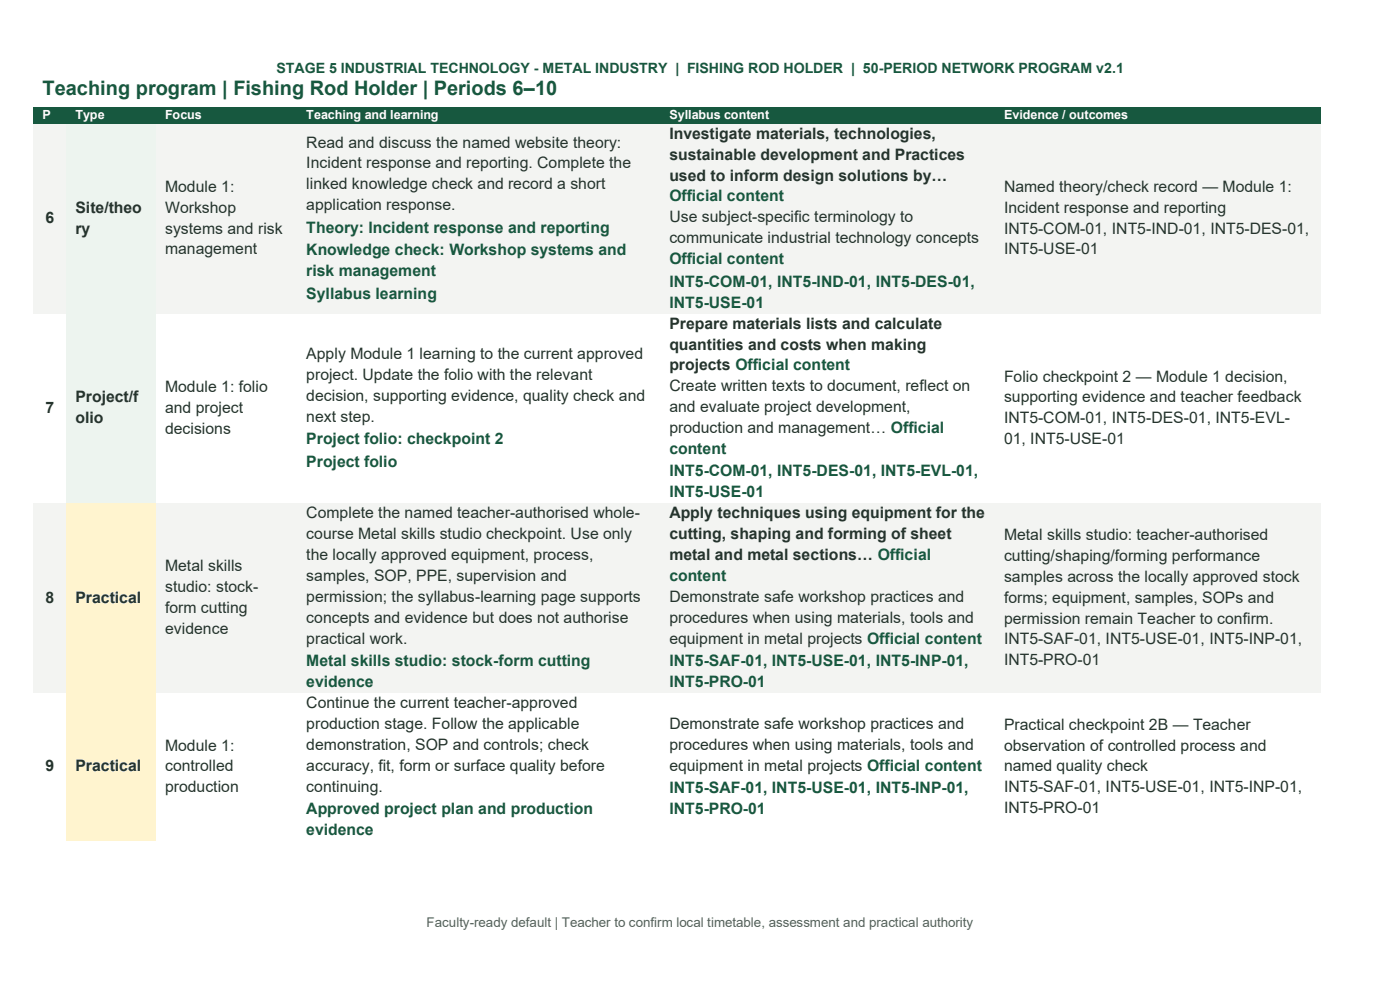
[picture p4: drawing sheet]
<svg xmlns="http://www.w3.org/2000/svg" width="297mm" height="210mm" viewBox="0 0 297 210" stroke-linecap="round" stroke-linejoin="round" font-family="sans-serif">
<defs><g id="words">
<text font-size="4.2" fill="#17583f" x="9" y="20.1">Teaching program | Fishing Rod Holder | Periods 6–10</text>
<g font-size="3.3" fill="#25342d">
<text x="142" y="29.4">Investigate materials, technologies,</text>
<text x="65" y="31.3">Read and discuss the named website theory:</text>
<text x="65" y="35.7">Incident response and reporting. Complete the</text>
<text x="142" y="33.9">sustainable development and Practices</text>
<text x="35" y="40.7">Module 1:</text>
<text x="65" y="40.2">linked knowledge check and record a short</text>
<text x="142" y="38.3">used to inform design solutions by…</text>
<text x="213" y="40.7">Named theory/check record — Module 1:</text>
<text x="9.7" y="47.3">6</text>
<text x="16" y="45.1">Site/theo</text>
<text x="35" y="45.1">Workshop</text>
<text x="65" y="44.6">application response.</text>
<text x="142" y="47.2">Use subject-specific terminology to</text>
<text x="213" y="45.1">Incident response and reporting</text>
<text x="16" y="49.6">ry</text>
<text x="35" y="49.6">systems and risk</text>
<text x="35" y="54">management</text>
<text x="142" y="51.6">communicate industrial technology concepts</text>
<text x="213" y="49.6">INT5-COM-01, INT5-IND-01, INT5-DES-01,</text>
<text x="213" y="54">INT5-USE-01</text>
<text x="142" y="69.7">Prepare materials lists and calculate</text>
<text x="65" y="76.2">Apply Module 1 learning to the current approved</text>
<text x="142" y="74.1">quantities and costs when making</text>
<text x="35" y="83.2">Module 1: folio</text>
<text x="65" y="80.6">project. Update the folio with the relevant</text>
<text x="142" y="78.5">projects Official content</text>
<text x="142" y="83">Create written texts to document, reflect on</text>
<text x="213" y="81">Folio checkpoint 2 — Module 1 decision,</text>
<text x="9.7" y="87.6">7</text>
<text x="16" y="85.4">Project/f</text>
<text x="16" y="89.8">olio</text>
<text x="35" y="87.6">and project</text>
<text x="65" y="85">decision, supporting evidence, quality check and</text>
<text x="65" y="89.5">next step.</text>
<text x="142" y="87.4">and evaluate project development,</text>
<text x="213" y="85.4">supporting evidence and teacher feedback</text>
<text x="213" y="89.8">INT5-COM-01, INT5-DES-01, INT5-EVL-</text>
<text x="35" y="92">decisions</text>
<text x="142" y="91.8">production and management… Official</text>
<text x="213" y="94.3">01, INT5-USE-01</text>
<text x="65" y="109.9">Complete the named teacher-authorised whole-</text>
<text x="142" y="109.9">Apply techniques using equipment for the</text>
<text x="65" y="114.4">course Metal skills studio checkpoint. Use only</text>
<text x="65" y="118.8">the locally approved equipment, process,</text>
<text x="142" y="114.4">cutting, shaping and forming of sheet</text>
<text x="142" y="118.8">metal and metal sections… Official</text>
<text x="213" y="114.5">Metal skills studio: teacher-authorised</text>
<text x="213" y="119">cutting/shaping/forming performance</text>
<text x="35" y="121.2">Metal skills</text>
<text x="35" y="125.6">studio: stock-</text>
<text x="65" y="123.2">samples, SOP, PPE, supervision and</text>
<text x="213" y="123.4">samples across the locally approved stock</text>
<text x="9.7" y="127.8">8</text>
<text x="16" y="127.8">Practical</text>
<text x="35" y="130.1">form cutting</text>
<text x="65" y="127.7">permission; the syllabus-learning page supports</text>
<text x="142" y="127.7">Demonstrate safe workshop practices and</text>
<text x="213" y="127.8">forms; equipment, samples, SOPs and</text>
<text x="35" y="134.5">evidence</text>
<text x="65" y="132.1">concepts and evidence but does not authorise</text>
<text x="65" y="136.5">practical work.</text>
<text x="142" y="132.1">procedures when using materials, tools and</text>
<text x="142" y="136.5">equipment in metal projects Official content</text>
<text x="213" y="132.3">permission remain Teacher to confirm.</text>
<text x="213" y="136.7">INT5-SAF-01, INT5-USE-01, INT5-INP-01,</text>
<text x="213" y="141.1">INT5-PRO-01</text>
<text x="65" y="150.2">Continue the current teacher-approved</text>
<text x="65" y="154.6">production stage. Follow the applicable</text>
<text x="142" y="154.6">Demonstrate safe workshop practices and</text>
<text x="213" y="154.8">Practical checkpoint 2B — Teacher</text>
<text x="35" y="159.3">Module 1:</text>
<text x="65" y="159">demonstration, SOP and controls; check</text>
<text x="142" y="159">procedures when using materials, tools and</text>
<text x="213" y="159.3">observation of controlled process and</text>
<text x="9.7" y="163.7">9</text>
<text x="16" y="163.7">Practical</text>
<text x="35" y="163.7">controlled</text>
<text x="65" y="163.5">accuracy, fit, form or surface quality before</text>
<text x="65" y="167.9">continuing.</text>
<text x="142" y="163.5">equipment in metal projects Official content</text>
<text x="213" y="163.7">named quality check</text>
<text x="35" y="168.1">production</text>
<text x="213" y="168.1">INT5-SAF-01, INT5-USE-01, INT5-INP-01,</text>
<text x="213" y="172.5">INT5-PRO-01</text>
</g>
<g font-size="3.3" fill="#17583f">
<text x="142" y="42.7">Official content</text>
<text x="65" y="49.4">Theory: Incident response and reporting</text>
<text x="65" y="54.2">Knowledge check: Workshop systems and</text>
<text x="65" y="58.6">risk management</text>
<text x="142" y="56">Official content</text>
<text x="65" y="63.4">Syllabus learning</text>
<text x="142" y="60.8">INT5-COM-01, INT5-IND-01, INT5-DES-01,</text>
<text x="142" y="65.2">INT5-USE-01</text>
<text x="65" y="94.3">Project folio: checkpoint 2</text>
<text x="65" y="99">Project folio</text>
<text x="142" y="96.3">content</text>
<text x="142" y="101.1">INT5-COM-01, INT5-DES-01, INT5-EVL-01,</text>
<text x="142" y="105.5">INT5-USE-01</text>
<text x="142" y="123.2">content</text>
<text x="65" y="141.3">Metal skills studio: stock-form cutting</text>
<text x="142" y="141.3">INT5-SAF-01, INT5-USE-01, INT5-INP-01,</text>
<text x="65" y="145.7">evidence</text>
<text x="142" y="145.7">INT5-PRO-01</text>
<text x="65" y="172.7">Approved project plan and production</text>
<text x="142" y="168.3">INT5-SAF-01, INT5-USE-01, INT5-INP-01,</text>
<text x="142" y="172.7">INT5-PRO-01</text>
<text x="65" y="177.1">evidence</text>
</g>
<text font-size="3" fill="#17583f" x="58.6" y="15.5">STAGE 5 INDUSTRIAL TECHNOLOGY - METAL INDUSTRY | FISHING ROD HOLDER | 50-PERIOD NETWORK PROGRAM v2.1</text>
<text font-size="2.8" fill="#51645b" x="90.5" y="196.8">Faculty-ready default | Teacher to confirm local timetable, assessment and practical authority</text>
<g font-size="2.7" fill="#fff">
<text x="9" y="25.3">P</text>
<text x="16" y="25.3">Type</text>
<text x="35" y="25.3">Focus</text>
<text x="65" y="25.3">Teaching and learning</text>
<text x="142" y="25.3">Syllabus content</text>
<text x="213" y="25.3">Evidence / outcomes</text>
</g>
</g></defs>
<g fill="#17583f">
<path d="M7.1 22.8h7v3.5h-7z" fill-rule="evenodd"/>
<path d="M9 22.8h3.2v3.5h-3.2z" fill-rule="evenodd"/>
<path d="M14.1 22.8h19v3.5h-19z" fill-rule="evenodd"/>
<path d="M16 22.8h15.2v3.5h-15.2z" fill-rule="evenodd"/>
<path d="M33.1 22.8h30v3.5h-30z" fill-rule="evenodd"/>
<path d="M35 22.8h26.2v3.5h-26.2z" fill-rule="evenodd"/>
<path d="M63.1 22.8h77v3.5h-77z" fill-rule="evenodd"/>
<path d="M65 22.8h73.2v3.5h-73.2z" fill-rule="evenodd"/>
<path d="M140.1 22.8h71v3.5h-71z" fill-rule="evenodd"/>
<path d="M142 22.8h67.2v3.5h-67.2z" fill-rule="evenodd"/>
<path d="M211.1 22.8h69v3.5h-69z" fill-rule="evenodd"/>
<path d="M213 22.8h65.2v3.5h-65.2z" fill-rule="evenodd"/>
</g>
<g fill="#f3f4f2">
<path d="M7.1 26.3h7v40.3h-7z" fill-rule="evenodd"/>
<path d="M9 44.2h3.2v4.4h-3.2z" fill-rule="evenodd"/>
</g>
<g fill="#edf4ef">
<path d="M14.1 26.3h19v40.3h-19z" fill-rule="evenodd"/>
<path d="M16 42h15.2v4.4h-15.2z" fill-rule="evenodd"/>
<path d="M16 46.4h15.2v4.4h-15.2z" fill-rule="evenodd"/>
</g>
<g fill="#f3f4f2">
<path d="M33.1 26.3h30v40.3h-30z" fill-rule="evenodd"/>
<path d="M35 37.6h26.2v4.4h-26.2z" fill-rule="evenodd"/>
<path d="M35 42h26.2v4.4h-26.2z" fill-rule="evenodd"/>
<path d="M35 46.4h26.2v4.4h-26.2z" fill-rule="evenodd"/>
<path d="M35 50.8h26.2v4.5h-26.2z" fill-rule="evenodd"/>
<path d="M63.1 26.3h77v40.3h-77z" fill-rule="evenodd"/>
<path d="M65 28.2h73.2v4.4h-73.2z" fill-rule="evenodd"/>
<path d="M65 32.6h73.2v4.4h-73.2z" fill-rule="evenodd"/>
<path d="M65 37h73.2v4.5h-73.2z" fill-rule="evenodd"/>
<path d="M65 41.5h73.2v4.4h-73.2z" fill-rule="evenodd"/>
<path d="M65 45.9h73.2v4.8h-73.2z" fill-rule="evenodd"/>
<path d="M65 50.7h73.2v4.8h-73.2z" fill-rule="evenodd"/>
<path d="M65 55.5h73.2v4.4h-73.2z" fill-rule="evenodd"/>
<path d="M65 59.9h73.2v4.8h-73.2z" fill-rule="evenodd"/>
<path d="M140.1 26.3h71v40.3h-71z" fill-rule="evenodd"/>
<path d="M142 26.3h67.2v4.4h-67.2z" fill-rule="evenodd"/>
<path d="M142 30.7h67.2v4.5h-67.2z" fill-rule="evenodd"/>
<path d="M142 35.2h67.2v4.4h-67.2z" fill-rule="evenodd"/>
<path d="M142 39.6h67.2v4.4h-67.2z" fill-rule="evenodd"/>
<path d="M142 44h67.2v4.5h-67.2z" fill-rule="evenodd"/>
<path d="M142 48.5h67.2v4.4h-67.2z" fill-rule="evenodd"/>
<path d="M142 52.9h67.2v4.4h-67.2z" fill-rule="evenodd"/>
<path d="M142 57.3h67.2v4.8h-67.2z" fill-rule="evenodd"/>
<path d="M142 62.1h67.2v4.5h-67.2z" fill-rule="evenodd"/>
<path d="M211.1 26.3h69v40.3h-69z" fill-rule="evenodd"/>
<path d="M213 37.6h65.2v4.4h-65.2z" fill-rule="evenodd"/>
<path d="M213 42h65.2v4.4h-65.2z" fill-rule="evenodd"/>
<path d="M213 46.4h65.2v4.4h-65.2z" fill-rule="evenodd"/>
<path d="M213 50.8h65.2v4.5h-65.2z" fill-rule="evenodd"/>
</g>
<g fill="#fff">
<path d="M7.1 66.6h7v40.2h-7z" fill-rule="evenodd"/>
<path d="M9 84.5h3.2v4.4h-3.2z" fill-rule="evenodd"/>
</g>
<g fill="#edf4ef">
<path d="M14.1 66.6h19v40.2h-19z" fill-rule="evenodd"/>
<path d="M16 82.2h15.2v4.5h-15.2z" fill-rule="evenodd"/>
<path d="M16 86.7h15.2v4.4h-15.2z" fill-rule="evenodd"/>
</g>
<g fill="#fff">
<path d="M33.1 66.6h30v40.2h-30z" fill-rule="evenodd"/>
<path d="M35 80h26.2v4.5h-26.2z" fill-rule="evenodd"/>
<path d="M35 84.5h26.2v4.4h-26.2z" fill-rule="evenodd"/>
<path d="M35 88.9h26.2v4.4h-26.2z" fill-rule="evenodd"/>
<path d="M63.1 66.6h77v40.2h-77z" fill-rule="evenodd"/>
<path d="M65 73h73.2v4.4h-73.2z" fill-rule="evenodd"/>
<path d="M65 77.4h73.2v4.5h-73.2z" fill-rule="evenodd"/>
<path d="M65 81.9h73.2v4.4h-73.2z" fill-rule="evenodd"/>
<path d="M65 86.3h73.2v4.5h-73.2z" fill-rule="evenodd"/>
<path d="M65 90.8h73.2v4.8h-73.2z" fill-rule="evenodd"/>
<path d="M65 95.6h73.2v4.7h-73.2z" fill-rule="evenodd"/>
<path d="M140.1 66.6h71v40.2h-71z" fill-rule="evenodd"/>
<path d="M142 66.6h67.2v4.4h-67.2z" fill-rule="evenodd"/>
<path d="M142 71h67.2v4.4h-67.2z" fill-rule="evenodd"/>
<path d="M142 75.4h67.2v4.5h-67.2z" fill-rule="evenodd"/>
<path d="M142 79.9h67.2v4.4h-67.2z" fill-rule="evenodd"/>
<path d="M142 84.3h67.2v4.4h-67.2z" fill-rule="evenodd"/>
<path d="M142 88.7h67.2v4.5h-67.2z" fill-rule="evenodd"/>
<path d="M142 93.2h67.2v4.4h-67.2z" fill-rule="evenodd"/>
<path d="M142 97.6h67.2v4.8h-67.2z" fill-rule="evenodd"/>
<path d="M142 102.4h67.2v4.4h-67.2z" fill-rule="evenodd"/>
<path d="M211.1 66.6h69v40.2h-69z" fill-rule="evenodd"/>
<path d="M213 77.8h65.2v4.4h-65.2z" fill-rule="evenodd"/>
<path d="M213 82.2h65.2v4.5h-65.2z" fill-rule="evenodd"/>
<path d="M213 86.7h65.2v4.4h-65.2z" fill-rule="evenodd"/>
<path d="M213 91.1h65.2v4.5h-65.2z" fill-rule="evenodd"/>
</g>
<g fill="#f3f4f2">
<path d="M7.1 106.8h7v40.2h-7z" fill-rule="evenodd"/>
<path d="M9 124.7h3.2v4.4h-3.2z" fill-rule="evenodd"/>
</g>
<g fill="#fff4cf">
<path d="M14.1 106.8h19v40.2h-19z" fill-rule="evenodd"/>
<path d="M16 124.7h15.2v4.4h-15.2z" fill-rule="evenodd"/>
</g>
<g fill="#f3f4f2">
<path d="M33.1 106.8h30v40.2h-30z" fill-rule="evenodd"/>
<path d="M35 118.1h26.2v4.4h-26.2z" fill-rule="evenodd"/>
<path d="M35 122.5h26.2v4.4h-26.2z" fill-rule="evenodd"/>
<path d="M35 126.9h26.2v4.4h-26.2z" fill-rule="evenodd"/>
<path d="M35 131.3h26.2v4.5h-26.2z" fill-rule="evenodd"/>
<path d="M63.1 106.8h77v40.2h-77z" fill-rule="evenodd"/>
<path d="M65 106.8h73.2v4.4h-73.2z" fill-rule="evenodd"/>
<path d="M65 111.2h73.2v4.5h-73.2z" fill-rule="evenodd"/>
<path d="M65 115.7h73.2v4.4h-73.2z" fill-rule="evenodd"/>
<path d="M65 120.1h73.2v4.4h-73.2z" fill-rule="evenodd"/>
<path d="M65 124.5h73.2v4.5h-73.2z" fill-rule="evenodd"/>
<path d="M65 129h73.2v4.4h-73.2z" fill-rule="evenodd"/>
<path d="M65 133.4h73.2v4.4h-73.2z" fill-rule="evenodd"/>
<path d="M65 137.8h73.2v4.8h-73.2z" fill-rule="evenodd"/>
<path d="M65 142.6h73.2v4.4h-73.2z" fill-rule="evenodd"/>
<path d="M140.1 106.8h71v40.2h-71z" fill-rule="evenodd"/>
<path d="M142 106.8h67.2v4.4h-67.2z" fill-rule="evenodd"/>
<path d="M142 111.2h67.2v4.5h-67.2z" fill-rule="evenodd"/>
<path d="M142 115.7h67.2v4.4h-67.2z" fill-rule="evenodd"/>
<path d="M142 120.1h67.2v4.4h-67.2z" fill-rule="evenodd"/>
<path d="M142 124.5h67.2v4.5h-67.2z" fill-rule="evenodd"/>
<path d="M142 129h67.2v4.4h-67.2z" fill-rule="evenodd"/>
<path d="M142 133.4h67.2v4.4h-67.2z" fill-rule="evenodd"/>
<path d="M142 137.8h67.2v4.8h-67.2z" fill-rule="evenodd"/>
<path d="M142 142.6h67.2v4.4h-67.2z" fill-rule="evenodd"/>
<path d="M211.1 106.8h69v40.2h-69z" fill-rule="evenodd"/>
<path d="M213 111.4h65.2v4.4h-65.2z" fill-rule="evenodd"/>
<path d="M213 115.8h65.2v4.5h-65.2z" fill-rule="evenodd"/>
<path d="M213 120.3h65.2v4.4h-65.2z" fill-rule="evenodd"/>
<path d="M213 124.7h65.2v4.4h-65.2z" fill-rule="evenodd"/>
<path d="M213 129.1h65.2v4.5h-65.2z" fill-rule="evenodd"/>
<path d="M213 133.6h65.2v4.4h-65.2z" fill-rule="evenodd"/>
<path d="M213 138h65.2v4.4h-65.2z" fill-rule="evenodd"/>
</g>
<g fill="#fff">
<path d="M7.1 147h7v31.4h-7z" fill-rule="evenodd"/>
<path d="M9 160.5h3.2v4.5h-3.2z" fill-rule="evenodd"/>
</g>
<g fill="#fff4cf">
<path d="M14.1 147h19v31.4h-19z" fill-rule="evenodd"/>
<path d="M16 160.5h15.2v4.5h-15.2z" fill-rule="evenodd"/>
</g>
<g fill="#fff">
<path d="M33.1 147h30v31.4h-30z" fill-rule="evenodd"/>
<path d="M35 156.1h26.2v4.4h-26.2z" fill-rule="evenodd"/>
<path d="M35 160.5h26.2v4.5h-26.2z" fill-rule="evenodd"/>
<path d="M35 165h26.2v4.4h-26.2z" fill-rule="evenodd"/>
<path d="M63.1 147h77v31.4h-77z" fill-rule="evenodd"/>
<path d="M65 147h73.2v4.5h-73.2z" fill-rule="evenodd"/>
<path d="M65 151.5h73.2v4.4h-73.2z" fill-rule="evenodd"/>
<path d="M65 155.9h73.2v4.5h-73.2z" fill-rule="evenodd"/>
<path d="M65 160.4h73.2v4.4h-73.2z" fill-rule="evenodd"/>
<path d="M65 164.8h73.2v4.4h-73.2z" fill-rule="evenodd"/>
<path d="M65 169.2h73.2v4.8h-73.2z" fill-rule="evenodd"/>
<path d="M65 174h73.2v4.4h-73.2z" fill-rule="evenodd"/>
<path d="M140.1 147h71v31.4h-71z" fill-rule="evenodd"/>
<path d="M142 151.5h67.2v4.4h-67.2z" fill-rule="evenodd"/>
<path d="M142 155.9h67.2v4.5h-67.2z" fill-rule="evenodd"/>
<path d="M142 160.4h67.2v4.4h-67.2z" fill-rule="evenodd"/>
<path d="M142 164.8h67.2v4.8h-67.2z" fill-rule="evenodd"/>
<path d="M142 169.6h67.2v4.4h-67.2z" fill-rule="evenodd"/>
<path d="M211.1 147h69v31.4h-69z" fill-rule="evenodd"/>
<path d="M213 151.7h65.2v4.4h-65.2z" fill-rule="evenodd"/>
<path d="M213 156.1h65.2v4.4h-65.2z" fill-rule="evenodd"/>
<path d="M213 160.5h65.2v4.5h-65.2z" fill-rule="evenodd"/>
<path d="M213 165h65.2v4.4h-65.2z" fill-rule="evenodd"/>
<path d="M213 169.4h65.2v4.4h-65.2z" fill-rule="evenodd"/>
</g>
<use href="#words"/>
</svg>
